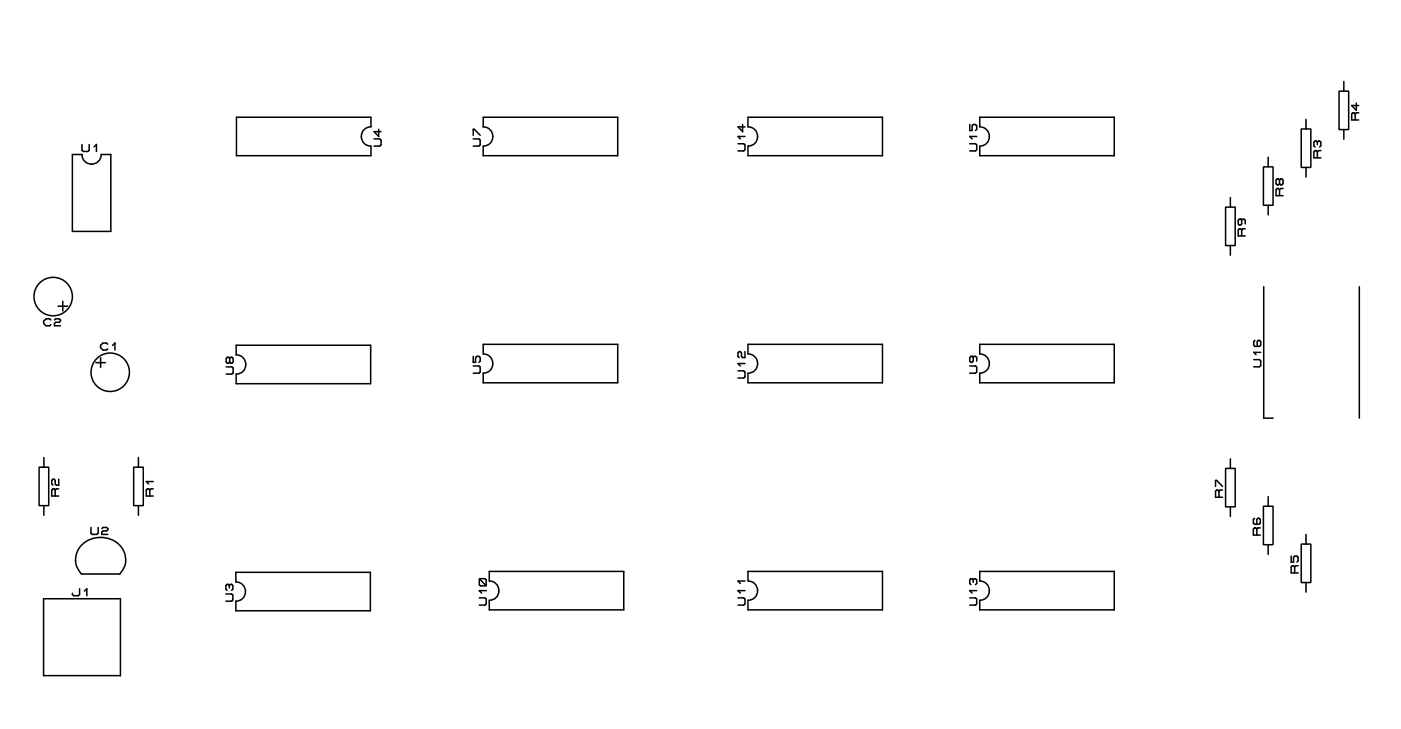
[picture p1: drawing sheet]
<svg xmlns="http://www.w3.org/2000/svg" width="185mm" height="96mm" viewBox="0 0 185 96" stroke-linecap="round" stroke-linejoin="round" font-family="sans-serif">
<g fill="none" stroke="#000" stroke-width=".2">
<path d="M10.8 19.1v.7l.2 .2h.6l.2-.2v-.7M12.4 19.4l.3-.3v.9M31.3 15.5h17.7v1.3a1.27 1.27 0 0 0-1.2 1.2 1.27 1.27 0 0 0 1.2 1.3v1.3h-17.7zM49.4 18.3h.8l.2 .2v.6l-.2 .2h-.8M50.1 17.1v.9l-.7-.6h1M62.6 18.3h.7l.2 .2v.6l-.2 .2h-.7M62.6 17.9v-.8h.1l.8 .8M63.9 15.5h17.8v5.1h-17.8v-1.3a1.27 1.27 0 0 0 1.2-1.3 1.27 1.27 0 0 0-1.2-1.2zM97.6 19h.7l.2 .1v.7l-.2 .1h-.7M98.2 16.4v1l-.6-.6h.9M98.5 18h-.9l.3 .3M98.9 15.5h17.8v5.1h-17.8v-1.3a1.27 1.27 0 0 0 1.2-1.3 1.27 1.27 0 0 0-1.2-1.2z"/>
<path d="M128.2 19h.8l.1 .1v.7l-.1 .1h-.8M128.2 16.4v.8h.3v-.6l.2-.2h.3l.1 .2v.5l-.1 .1M129.1 18h-.9l.3 .3M129.5 15.5h17.8v5.1h-17.8v-1.3a1.27 1.27 0 0 0 1.3-1.3 1.27 1.27 0 0 0-1.3-1.2zM172 17h1.3v5.1h-1.3zM172.6 15.8v1.2M174.1 18.8l.2-.2h.1l.2 .2v.5l-.2 .1M174.1 18.8l-.1-.2h-.2l-.1 .2v.5l.1 .1M174.1 18.8v.3M174.6 19.9h-.3l-.2 .2M177 12h1.3v5.1h-1.3zM177.6 10.8v1.2"/>
<path d="M177.6 17.1v1.3M179.1 15.1l-.1-.2h-.2l-.1 .2v.7h.9M179.1 15.1v.7M179.3 13.6v1l-.6-.7h.9M179.6 14.9h-.3l-.2 .2M8.3 39.8v1.3M9.6 20.4h1.2a1.27 1.27 0 0 0 1.3 1.3 1.27 1.27 0 0 0 1.3-1.3h1.2v10.2h-5zM162 27.4h1.3v5h-1.3zM162.6 26.1v1.3M162.6 32.4v1.3M164 28.9l.1 .2v.5l-.1 .1h-.2l-.1-.1v-.5l.1-.2h.6l.2 .2v.5M164.1 30.4l-.1-.2h-.2l-.1 .2v.8h.9"/>
<path d="M164.1 30.4v.8M164.6 30.2h-.3l-.2 .2M167 22h1.3v5.1h-1.3zM167.1 37.9v17.3h1.2M167.6 20.8v1.2M167.6 27.1v1.3M169.1 25.1l-.1-.2h-.2l-.1 .2v.7h.9M169.1 23.8l-.1-.2h-.2l-.1 .2v.5l.1 .1h.2l.1-.1M169.1 23.8v.5M169.1 25.1v.7M169.1 23.8l.2-.2h.1l.2 .2v.5l-.2 .1h-.1l-.2-.1M169.6 24.9h-.3l-.2 .2"/>
<path d="M172.6 22.1v1.3M174.1 20.1l-.1-.2h-.2l-.1 .2v.7h.9M174.1 20.1v.7M179.7 37.9v17.3M6.7 42.3l-.1-.2h-.5l-.3 .3v.3l.3 .3h.5l.1-.1M7.2 42.3l.2-.2h.4l.2 .2v.1l-.2 .2h-.4l-.2 .1v.3h.8M7.7 40.4h1.2M12.7 47.9h1.2M13.3 47.3v1.2M14.2 45.5l-.1-.2h-.5l-.3 .3v.3l.3 .3h.5l.1-.1M14.9 45.6l.3-.3v.9M29.9 48.5h.8l.1 .1v.7l-.1 .1h-.8"/>
<path d="M30.4 47.4l.1-.2h.2l.1 .2v.4l-.1 .2h-.2l-.1-.2M30.4 47.4l-.2-.2h-.2l-.1 .2v.4l.1 .2h.2l.2-.2M30.4 47.4v.4M31.2 45.6h17.8v5.1h-17.8v-1.3a1.27 1.27 0 0 0 1.3-1.3 1.27 1.27 0 0 0-1.3-1.2zM62.6 48.3h.7l.2 .2v.6l-.2 .2h-.7M62.6 47.1v.8h.3v-.7l.1-.1h.3l.2 .1v.5l-.2 .2M63.9 45.5h17.8v5.1h-17.8v-1.3a1.27 1.27 0 0 0 1.2-1.3 1.27 1.27 0 0 0-1.2-1.2zM97.6 49h.7l.2 .1v.7l-.2 .1h-.7M98.5 46.4v.8h-.3l-.2-.1v-.5l-.1-.2h-.2l-.1 .2v.5l.1 .1M98.5 48h-.9l.3 .3M98.9 45.5h17.8v5.1h-17.8v-1.3a1.27 1.27 0 0 0 1.2-1.3 1.27 1.27 0 0 0-1.2-1.2zM128.2 48.3h.8l.1 .2v.6l-.1 .2h-.8"/>
<path d="M128.5 47.1l.2 .1v.5l-.2 .2h-.2l-.1-.2v-.5l.1-.1h.7l.1 .1v.5M129.5 45.5h17.8v5.1h-17.8v-1.3a1.27 1.27 0 0 0 1.3-1.3 1.27 1.27 0 0 0-1.3-1.2zM165.7 47.5h.8l.2 .2v.6l-.2 .2h-.8M165.9 45l-.2 .1v.5l.2 .2h.6l.2-.2v-.5l-.2-.1h-.2l-.1 .1v.7M166.7 46.5h-1l.3 .4M5.2 61.7h1.2v5.1h-1.2zM5.8 79.1h10.1v10.2h-10.1zM5.8 60.4v1.3M5.8 66.8v1.3M7.3 64.7l-.2-.1h-.1l-.2 .1v.8h1M7.3 64.7v.8M7.8 64.6h-.4l-.1 .1"/>
<path d="M7.8 63.3v.8h-.4l-.1-.2v-.4l-.2-.2h-.1l-.2 .2v.4l.2 .2M10.5 77.8v.7l-.1 .2h-.7l-.1-.2v-.1M10.9 71.9a3.5 3.5 0 0 1 5.5 1 2.59 2.59 0 0 1-.6 2.9h-5a2.69 2.69 0 0 1 .1-3.9zM11.2 78.1l.3-.3v.9M12 69.7v.7l.2 .2h.6l.2-.2v-.7M13.5 69.8l.1-.1h.5l.1 .1v.2l-.1 .1h-.5l-.1 .2v.3h.7M17.7 61.7h1.2v5.1h-1.2zM18.3 60.4v1.3M18.3 66.8v1.3M19.8 64.7l-.2-.1h-.1l-.2 .1v.8h1M19.8 64.7v.8M20.3 64.6h-.4l-.1 .1"/>
<path d="M20.3 63.6h-1l.3 .3M29.9 78.5h.7l.2 .1v.7l-.2 .1h-.7M30.3 77.4l.2-.2h.1l.2 .2v.4l-.2 .2M30.3 77.4l-.1-.2h-.2l-.1 .2v.4l.1 .2M30.3 77.4v.3M31.2 75.6h17.8v5.1h-17.8v-1.3a1.27 1.27 0 0 0 1.2-1.3 1.27 1.27 0 0 0-1.2-1.2zM63.4 79h.7l.2 .1v.7l-.2 .1h-.7M63.4 76.4l.9 1M63.5 76.4h.6l.2 .2v.6l-.2 .2h-.6l-.1-.2v-.6zM64.3 78h-.9l.3 .3M64.7 75.5h17.8v5.1h-17.8v-1.3a1.27 1.27 0 0 0 1.2-1.3 1.27 1.27 0 0 0-1.2-1.2zM97.6 79h.7l.2 .1v.7l-.2 .1h-.7"/>
<path d="M98.5 78h-.9l.3 .3M98.5 76.8h-.9l.3 .3M98.9 75.5h17.8v5.1h-17.8v-1.3a1.27 1.27 0 0 0 1.2-1.3 1.27 1.27 0 0 0-1.2-1.2zM128.2 79h.8l.1 .1v.7l-.1 .1h-.8M128.7 76.6l-.2-.2h-.2l-.1 .2v.5l.1 .1M128.7 76.6l.1-.2h.2l.1 .2v.5l-.1 .1M128.7 76.6v.3M129.1 78h-.9l.3 .3M129.5 75.5h17.8v5.1h-17.8v-1.3a1.27 1.27 0 0 0 1.3-1.3 1.27 1.27 0 0 0-1.3-1.2zM160.7 64.3v-.8h.1l.8 .8M161.1 64.9l-.1-.2h-.2l-.1 .2v.8h.9M161.1 64.9v.8"/>
<path d="M161.6 64.7h-.3l-.2 .2M162 61.9h1.3v5.1h-1.3zM162.6 60.6v1.3M162.6 67v1.2M165.8 68.5l-.1 .1v.5l.1 .2h.6l.2-.2v-.5l-.2-.1h-.1l-.2 .1v.7M166.1 69.9l-.1-.2h-.2l-.1 .2v.8h.9M166.1 69.9v.8M166.6 69.7h-.3l-.2 .2M167 66.9h1.3v5.1h-1.3zM167.6 65.6v1.3M167.6 72v1.2M170.7 73.5v.8h.3v-.7l.1-.1h.3l.2 .1v.5l-.2 .2"/>
<path d="M171.1 74.9l-.1-.2h-.2l-.1 .2v.8h.9M171.1 74.9v.8M171.6 74.7h-.3l-.2 .2M172 71.9h1.3v5.1h-1.3zM172.6 70.6v1.3M172.6 77v1.2"/>
<circle cx="7" cy="39.2" r="2.54"/>
<circle cx="14.6" cy="49.2" r="2.54"/>
</g>
</svg>
